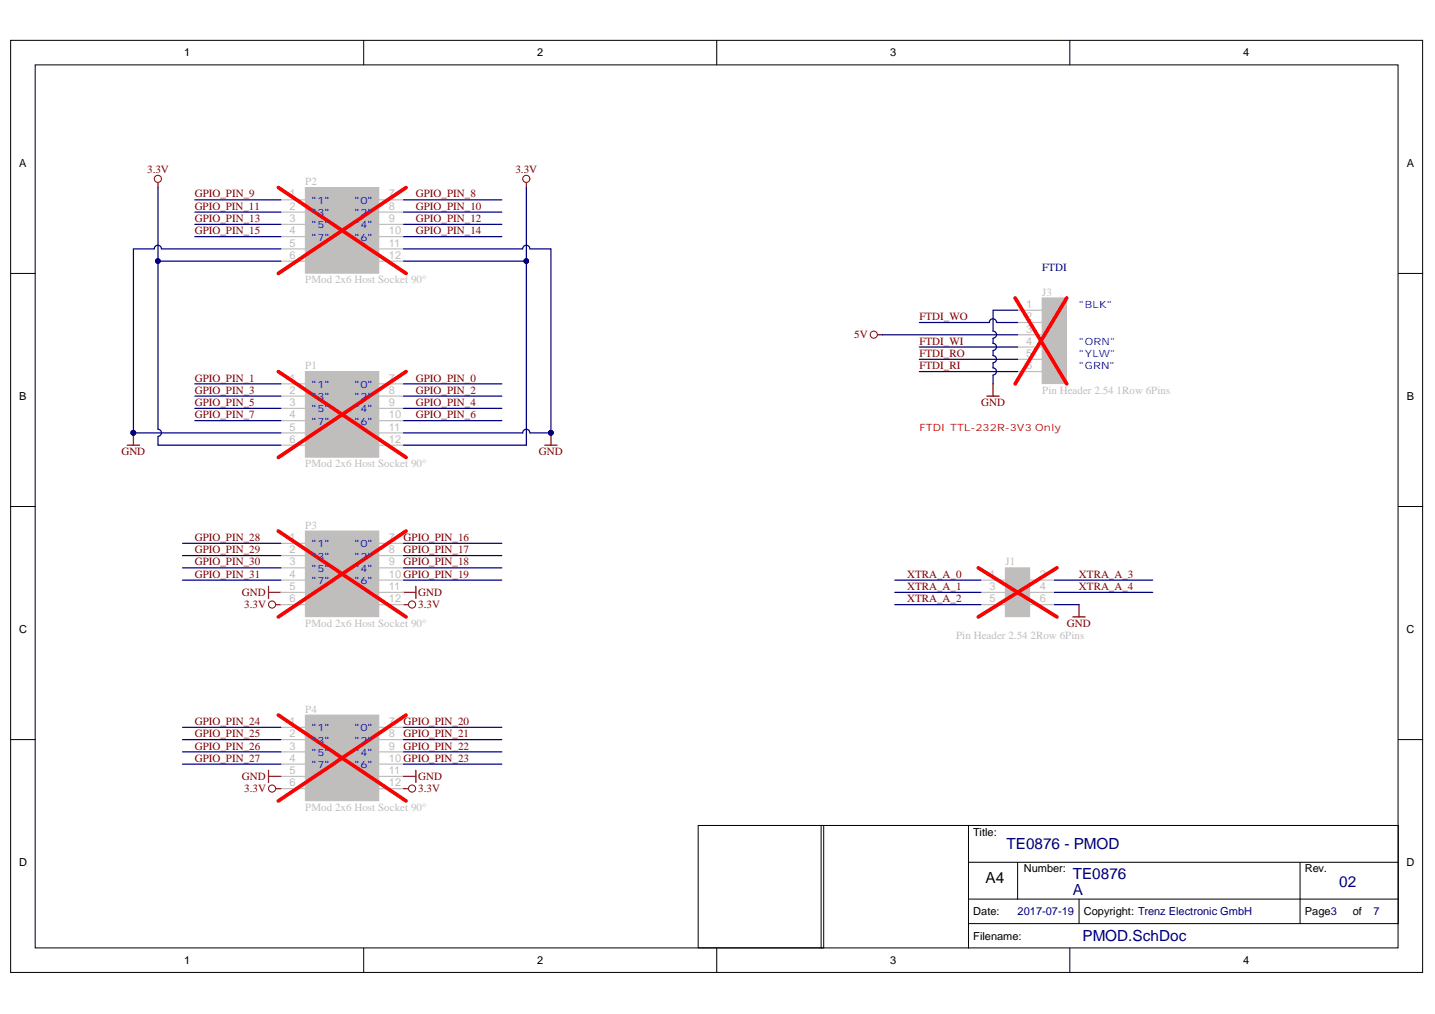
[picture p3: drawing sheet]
<svg xmlns="http://www.w3.org/2000/svg" width="297mm" height="210mm" viewBox="0 0 297 210" stroke-linecap="round" stroke-linejoin="round" font-family="sans-serif">
<defs><g id="words">
<g font-size="3.2" fill="#000080">
<text x="208.4" y="175.8">TE0876 - PMOD</text>
<text x="222.1" y="185.2">A</text>
<text x="222.1" y="181.9">TE0876</text>
<text x="277.2" y="183.6">02</text>
<text x="224.1" y="194.8">PMOD.SchDoc</text>
</g>
<text font-size="3.2" x="204" y="182.9">A4</text>
<g font-size="2.3">
<text x="38.1" y="11.7">1</text>
<text x="111.2" y="11.7">2</text>
<text x="184.3" y="11.7">3</text>
<text x="257.4" y="11.7">4</text>
<text x="4" y="34.5">A</text>
<text x="291.2" y="34.5">A</text>
<text x="4" y="82.8">B</text>
<text x="291.2" y="82.8">B</text>
<text x="3.9" y="131">C</text>
<text x="291.1" y="131">C</text>
<text x="201.5" y="173">Title:</text>
<text x="3.9" y="179.3">D</text>
<text x="291.1" y="179.3">D</text>
<text x="211.9" y="180.6">Number:</text>
<text x="270.1" y="180.6">Rev.</text>
<text x="201.5" y="189.4">Date:</text>
<text x="224.4" y="189.4">Copyright: Trenz Electronic GmbH</text>
<text x="270.1" y="189.4">Page3</text>
<text x="280" y="189.4">of</text>
<text x="201.5" y="194.5">Filename:</text>
<text x="38.1" y="199.6">1</text>
<text x="111.2" y="199.6">2</text>
<text x="184.3" y="199.6">3</text>
<text x="257.4" y="199.6">4</text>
</g>
<g font-size="2.3" fill="#800000">
<text x="30.5" y="35.8">3.3V</text>
<text x="106.7" y="35.8">3.3V</text>
<text x="40.3" y="40.9">GPIO_PIN_9</text>
<text x="86.1" y="40.9">GPIO_PIN_8</text>
<text x="40.3" y="43.4">GPIO_PIN_11</text>
<text x="40.3" y="45.9">GPIO_PIN_13</text>
<text x="86.1" y="43.4">GPIO_PIN_10</text>
<text x="86.1" y="45.9">GPIO_PIN_12</text>
<text x="40.3" y="48.5">GPIO_PIN_15</text>
<text x="86.1" y="48.5">GPIO_PIN_14</text>
<text x="176.8" y="70.1">5V</text>
<text x="190.3" y="66.3">FTDI_WO</text>
<text x="190.3" y="71.3">FTDI_WI</text>
<text x="190.3" y="73.9">FTDI_RO</text>
<text x="190.3" y="76.4">FTDI_RI</text>
<text x="40.3" y="79">GPIO_PIN_1</text>
<text x="40.3" y="81.5">GPIO_PIN_3</text>
<text x="86.1" y="79">GPIO_PIN_0</text>
<text x="86.1" y="81.5">GPIO_PIN_2</text>
<text x="40.3" y="84">GPIO_PIN_5</text>
<text x="40.3" y="86.6">GPIO_PIN_7</text>
<text x="86.1" y="84">GPIO_PIN_4</text>
<text x="86.1" y="86.6">GPIO_PIN_6</text>
<text x="203.1" y="84">GND</text>
<text x="25.1" y="94.2">GND</text>
<text x="111.5" y="94.2">GND</text>
<text x="40.3" y="112">GPIO_PIN_28</text>
<text x="83.5" y="112">GPIO_PIN_16</text>
<text x="40.3" y="114.5">GPIO_PIN_29</text>
<text x="40.3" y="117.1">GPIO_PIN_30</text>
<text x="40.3" y="119.6">GPIO_PIN_31</text>
<text x="83.5" y="114.5">GPIO_PIN_17</text>
<text x="83.5" y="117.1">GPIO_PIN_18</text>
<text x="187.8" y="119.6">XTRA_A_0</text>
<text x="223.3" y="119.6">XTRA_A_3</text>
<text x="50.1" y="123.4">GND</text>
<text x="50.5" y="125.9">3.3V</text>
<text x="86.6" y="125.9">3.3V</text>
<text x="86.6" y="123.4">GND</text>
<text x="187.8" y="124.7">XTRA_A_2</text>
<text x="187.8" y="122.1">XTRA_A_1</text>
<text x="223.3" y="122.1">XTRA_A_4</text>
<text x="220.8" y="129.8">GND</text>
<text x="40.3" y="150.1">GPIO_PIN_24</text>
<text x="40.3" y="152.6">GPIO_PIN_25</text>
<text x="40.3" y="155.2">GPIO_PIN_26</text>
<text x="83.5" y="150.1">GPIO_PIN_20</text>
<text x="83.5" y="152.6">GPIO_PIN_21</text>
<text x="83.5" y="155.2">GPIO_PIN_22</text>
<text x="40.3" y="157.7">GPIO_PIN_27</text>
<text x="50.1" y="161.5">GND</text>
<text x="86.6" y="161.5">GND</text>
<text x="50.5" y="164">3.3V</text>
<text x="86.6" y="164">3.3V</text>
</g>
<g font-size="2.3" fill="#c0bebc">
<text x="59.9" y="40.9">1</text>
<text x="63.2" y="38.3">P2</text>
<text x="80.5" y="40.9">7</text>
<text x="59.9" y="43.4">2</text>
<text x="59.9" y="46">3</text>
<text x="80.5" y="43.4">8</text>
<text x="80.5" y="46">9</text>
<text x="59.9" y="48.5">4</text>
<text x="59.9" y="51">5</text>
<text x="59.9" y="53.6">6</text>
<text x="65" y="52.3">GND GND</text>
<text x="80.5" y="48.5">10</text>
<text x="80.5" y="51">11</text>
<text x="80.5" y="53.6">12</text>
<text x="63.2" y="58.7">PMod 2x6 Host Socket 90°</text>
<text x="212.4" y="63.7">1</text>
<text x="215.7" y="61.2">J3</text>
<text x="212.4" y="66.3">2</text>
<text x="212.4" y="68.8">3</text>
<text x="212.4" y="71.4">4</text>
<text x="63.2" y="76.4">P1</text>
<text x="212.4" y="73.9">5</text>
<text x="212.4" y="76.4">6</text>
<text x="59.9" y="79">1</text>
<text x="59.9" y="81.5">2</text>
<text x="80.5" y="79">7</text>
<text x="80.5" y="81.5">8</text>
<text x="215.7" y="81.5">Pin Header 2.54 1Row 6Pins</text>
<text x="59.9" y="84">3</text>
<text x="59.9" y="86.6">4</text>
<text x="59.9" y="89.1">5</text>
<text x="80.5" y="84">9</text>
<text x="80.5" y="86.6">10</text>
<text x="80.5" y="89.1">11</text>
<text x="59.9" y="91.7">6</text>
<text x="65" y="90.4">GND GND</text>
<text x="80.5" y="91.7">12</text>
<text x="63.2" y="96.7">PMod 2x6 Host Socket 90°</text>
<text x="59.9" y="112">1</text>
<text x="63.2" y="109.4">P3</text>
<text x="80.5" y="112">7</text>
<text x="59.9" y="114.5">2</text>
<text x="59.9" y="117.1">3</text>
<text x="59.9" y="119.6">4</text>
<text x="80.5" y="114.5">8</text>
<text x="80.5" y="117.1">9</text>
<text x="80.5" y="119.6">10 GPIO_PIN_19</text>
<text x="204.8" y="119.6">1</text>
<text x="208.1" y="117.1">J1</text>
<text x="215.2" y="119.6">2</text>
<text x="59.9" y="122.2">5</text>
<text x="59.9" y="124.7">6</text>
<text x="65" y="123.4">GND GND</text>
<text x="80.5" y="122.2">11</text>
<text x="80.5" y="124.7">12</text>
<text x="204.8" y="122.2">3</text>
<text x="204.8" y="124.7">5</text>
<text x="215.2" y="122.2">4</text>
<text x="215.2" y="124.7">6</text>
<text x="63.2" y="129.8">PMod 2x6 Host Socket 90°</text>
<text x="197.9" y="132.3">Pin Header 2.54 2Row 6Pins</text>
<text x="63.2" y="147.5">P4</text>
<text x="59.9" y="150.1">1</text>
<text x="59.9" y="152.6">2</text>
<text x="59.9" y="155.2">3</text>
<text x="80.5" y="150.1">7</text>
<text x="80.5" y="152.6">8</text>
<text x="80.5" y="155.2">9</text>
<text x="59.9" y="157.7">4</text>
<text x="59.9" y="160.2">5</text>
<text x="65" y="161.5">GND GND</text>
<text x="80.5" y="157.7">10 GPIO_PIN_23</text>
<text x="80.5" y="160.2">11</text>
<text x="59.9" y="162.8">6</text>
<text x="63.2" y="167.8">PMod 2x6 Host Socket 90°</text>
<text x="80.5" y="162.8">12</text>
</g>
<g font-size="2.3" fill="#000080">
<text x="215.7" y="56.1">FTDI</text>
<text x="210.7" y="189.4">2017-07-19</text>
<text x="284.3" y="189.4">7</text>
</g>
<g font-size="2.1" fill="#00f">
<text x="64.5" y="44.8">&quot;3&quot;</text>
<text x="64.5" y="42.2">&quot;1&quot;</text>
<text x="64.5" y="47.3">&quot;5&quot;</text>
<text x="73.4" y="42.2">&quot;0&quot;</text>
<text x="73.4" y="47.3">&quot;4&quot;</text>
<text x="73.4" y="44.8">&quot;2&quot;</text>
<text x="64.5" y="49.8">&quot;7&quot;</text>
<text x="73.4" y="49.8">&quot;6&quot;</text>
<text x="223.3" y="63.8">&quot;BLK&quot;</text>
<text x="223.3" y="71.4">&quot;ORN&quot;</text>
<text x="223.3" y="73.9">&quot;YLW&quot;</text>
<text x="223.3" y="76.5">&quot;GRN&quot;</text>
<text x="64.5" y="82.8">&quot;3&quot;</text>
<text x="64.5" y="80.3">&quot;1&quot;</text>
<text x="73.4" y="80.3">&quot;0&quot;</text>
<text x="73.4" y="82.8">&quot;2&quot;</text>
<text x="64.5" y="85.4">&quot;5&quot;</text>
<text x="64.5" y="87.9">&quot;7&quot;</text>
<text x="73.4" y="85.4">&quot;4&quot;</text>
<text x="73.4" y="87.9">&quot;6&quot;</text>
<text x="64.5" y="113.3">&quot;1&quot;</text>
<text x="73.4" y="113.3">&quot;0&quot;</text>
<text x="64.5" y="115.8">&quot;3&quot;</text>
<text x="64.5" y="118.4">&quot;5&quot;</text>
<text x="73.4" y="118.4">&quot;4&quot;</text>
<text x="73.4" y="115.8">&quot;2&quot;</text>
<text x="64.5" y="120.9">&quot;7&quot;</text>
<text x="73.4" y="120.9">&quot;6&quot;</text>
<text x="64.5" y="153.9">&quot;3&quot;</text>
<text x="64.5" y="151.4">&quot;1&quot;</text>
<text x="73.4" y="151.4">&quot;0&quot;</text>
<text x="73.4" y="153.9">&quot;2&quot;</text>
<text x="64.5" y="156.5">&quot;5&quot;</text>
<text x="64.5" y="159">&quot;7&quot;</text>
<text x="73.4" y="156.5">&quot;4&quot;</text>
<text x="73.4" y="159">&quot;6&quot;</text>
</g>
<text font-size="2.1" fill="#f00" x="190.3" y="89.2">FTDI TTL-232R-3V3 Only</text>
</g></defs>
<g fill="#fff" stroke="#000" stroke-width=".21">
<path d="M2.2 8.4h292.3v192.9h-292.3z"/>
<path d="M7.3 13.4h282.1v182.8h-282.1z"/>
</g>
<g fill="none" stroke="#000" stroke-width=".21">
<path d="M75.3 8.4v5M148.4 8.4v5M221.4 8.4v5M2.2 56.6h5.1M289.4 56.6h5.1M2.2 104.9h5.1M289.4 104.9h5.1M2.2 153.1h5.1M289.4 153.1h5.1M144.5 170.9h26v25.3h-26zM200.5 170.9h88.9v20.3h-88.9zM200.5 170.9h-30.5v25.4"/>
<path d="M200.5 178.5h88.9M210.6 178.5v7.6h-10.1M269.1 178.5v12.7M75.3 196.3v5.1M148.4 196.3v5.1M200.5 191.2v5.1M210.6 186.1h78.8M221.4 196.3v5.1M223.4 186.1v5.1"/>
</g>
<g fill="none" stroke="#800000" stroke-width=".21">
<circle cx="32.7" cy="37" r=".74"/>
<circle cx="108.9" cy="37" r=".74"/>
<circle cx="180.9" cy="69.3" r=".74"/>
<circle cx="56.3" cy="125.1" r=".74"/>
<circle cx="85.3" cy="125.1" r=".74"/>
<circle cx="56.3" cy="163.2" r=".74"/>
<circle cx="85.3" cy="163.2" r=".74"/>
</g>
<g fill="none" stroke="#800000" stroke-width=".25">
<path d="M32.7 37.8v1M109 37.8v1M181.7 69.3h1M205.6 79.5v2.5M26.3 92.2h2.6M27.6 89.6v2.6M112.8 92.2h2.5M114 89.6v2.6M204.3 82h2.5M55.6 121.4v2.5M55.6 122.6h2.5M57.1 125.2h1"/>
<path d="M83.5 122.6h2.6M83.5 125.2h1.1M86.1 121.4v2.5M222.1 127.7h2.5M223.4 125.2v2.5M55.6 159.4v2.6M86.1 159.4v2.6M55.6 160.7h2.5M57.1 163.3h1M83.5 160.7h2.6M83.5 163.3h1.1"/>
</g>
<g fill="#000080" stroke="#000080" stroke-width=".21">
<circle cx="114" cy="89.6" r=".48"/>
<circle cx="27.6" cy="89.6" r=".48"/>
<circle cx="32.7" cy="54" r=".48"/>
<circle cx="108.9" cy="54" r=".48"/>
</g>
<g fill="#c0bebc" stroke="#c0bebc" stroke-width=".21">
<path d="M63.2 38.8h15.2v17.8h-15.2z"/>
<path d="M63.2 76.9h15.2v17.7h-15.2z"/>
<path d="M215.7 61.7h5.1v17.7h-5.1z"/>
<path d="M63.2 109.9h15.2v17.8h-15.2z"/>
<path d="M63.2 148h15.2v17.7h-15.2z"/>
<path d="M208.1 117.5h5v10.2h-5z"/>
</g>
<g fill="none" stroke="#c0bebc" stroke-width=".25">
<path d="M58.1 41.4h5.1M58.1 43.9h5.1M58.1 46.4h5.1M58.1 49h5.1M58.1 51.5h5.1M58.1 54.1h5.1M78.5 41.4h5M78.5 43.9h5M78.5 46.4h5M78.5 49h5M78.5 51.5h5M78.5 54.1h5"/>
<path d="M58.1 79.5h5.1M78.5 79.5h5M210.6 64.2h5.1M210.6 66.8h5.1M210.6 69.3h5.1M210.6 71.8h5.1M210.6 74.4h5.1M210.6 76.9h5.1M58.1 82h5.1M58.1 84.5h5.1M58.1 87.1h5.1M58.1 89.6h5.1"/>
<path d="M58.1 92.2h5.1M78.5 82h5M78.5 84.5h5M78.5 87.1h5M78.5 89.6h5M78.5 92.2h5M58.1 112.5h5.1M58.1 115h5.1M58.1 117.5h5.1M78.5 112.5h5M78.5 115h5M78.5 117.5h5"/>
<path d="M58.1 120.1h5.1M58.1 122.6h5.1M58.1 125.2h5.1M78.5 120.1h5M78.5 122.6h5M78.5 125.2h5M203 120.1h5.1M203 122.6h5.1M203 125.2h5.1M213.2 120.1h5.1M213.2 122.6h5.1M213.2 125.2h5.1"/>
<path d="M58.1 150.6h5.1M58.1 153.1h5.1M58.1 155.6h5.1M58.1 158.2h5.1M78.5 150.6h5M78.5 153.1h5M78.5 155.6h5M78.5 158.2h5M58.1 160.7h5.1M58.1 163.3h5.1M78.5 160.7h5M78.5 163.3h5"/>
</g>
<path d="M57.6 38.8l26.5 17.8M84.1 38.8l-26.5 17.8M57.6 76.9l26.5 17.8M84.1 76.9l-26.5 17.8M210.1 61.7l10.7 17.8M220.8 61.7l-10.7 17.8M57.6 109.9l26.5 17.8M84.1 109.9l-26.5 17.8M202.5 117.5l16.3 10.2M218.8 117.5l-16.3 10.2M57.6 148l26.5 17.8M84.1 148l-26.5 17.8" fill="none" stroke="#f00" stroke-width=".76"/>
<g fill="none" stroke="#000080" stroke-width=".25">
<path d="M32.7 38.8v15.3M109 38.8v15.3M33.4 51.5a.74 .74 0 0 0-.7-.7 .74 .74 0 0 0-.8 .7h-4.3v38.1h30.5M33.5 51.5h24.6M40.3 41.4h17.8M40.3 43.9h17.8M40.3 46.4h17.8M40.3 49h17.8M58.1 54.1h-25.4v34.8a.74 .74 0 0 1 .7 .7 .74 .74 0 0 1-.7 .7M83.5 54.1h25.5v38.1h-25.5M83.5 41.4h20.4M83.5 43.9h20.4"/>
<path d="M83.5 46.4h20.4M83.5 49h20.4M109.7 51.5a.74 .74 0 0 0-.8-.7 .74 .74 0 0 0-.7 .7h-24.7M109.7 51.5h4.3v38.1h-4.3M40.3 79.5h17.8M83.5 79.5h20.4M182.7 69.3h27.9M190.3 71.8h20.3M190.3 74.4h20.3M190.3 76.9h20.3M205.6 70.1v1a.74 .74 0 0 1 .7 .7 .74 .74 0 0 1-.7 .7M205.6 72.6v1a.74 .74 0 0 1 .7 .8 .74 .74 0 0 1-.7 .7"/>
<path d="M205.6 75.1v1.1a.74 .74 0 0 1 .7 .7 .74 .74 0 0 1-.7 .7M205.6 77.7v1.8M206.3 66.8a.74 .74 0 0 0-.8-.8 .74 .74 0 0 0-.7 .8h-14.5M206.3 66.8h4.3M210.6 64.2h-5v4.3a.74 .74 0 0 1 .7 .8 .74 .74 0 0 1-.7 .7M32.7 90.4v1.8h25.4M40.3 82h17.8M40.3 84.5h17.8M40.3 87.1h17.8M83.5 82h20.4M83.5 84.5h20.4M83.5 87.1h20.4"/>
<path d="M109.7 89.6a.74 .74 0 0 0-.8-.7 .74 .74 0 0 0-.7 .7h-24.7M37.8 117.5h20.3M37.8 112.5h20.3M37.8 115h20.3M83.5 117.5h20.4M83.5 112.5h20.4M83.5 115h20.4M37.8 120.1h20.3M83.5 120.1h20.4M185.2 120.1h17.8M185.2 125.2h17.8M185.2 122.6h17.8"/>
<path d="M218.3 120.1h20.3M218.3 125.2h5.1M218.3 122.6h20.3M37.8 155.6h20.3M37.8 158.2h20.3M37.8 150.6h20.3M37.8 153.1h20.3M83.5 155.6h20.4M83.5 158.2h20.4M83.5 150.6h20.4M83.5 153.1h20.4"/>
</g>
<use href="#words"/>
</svg>
